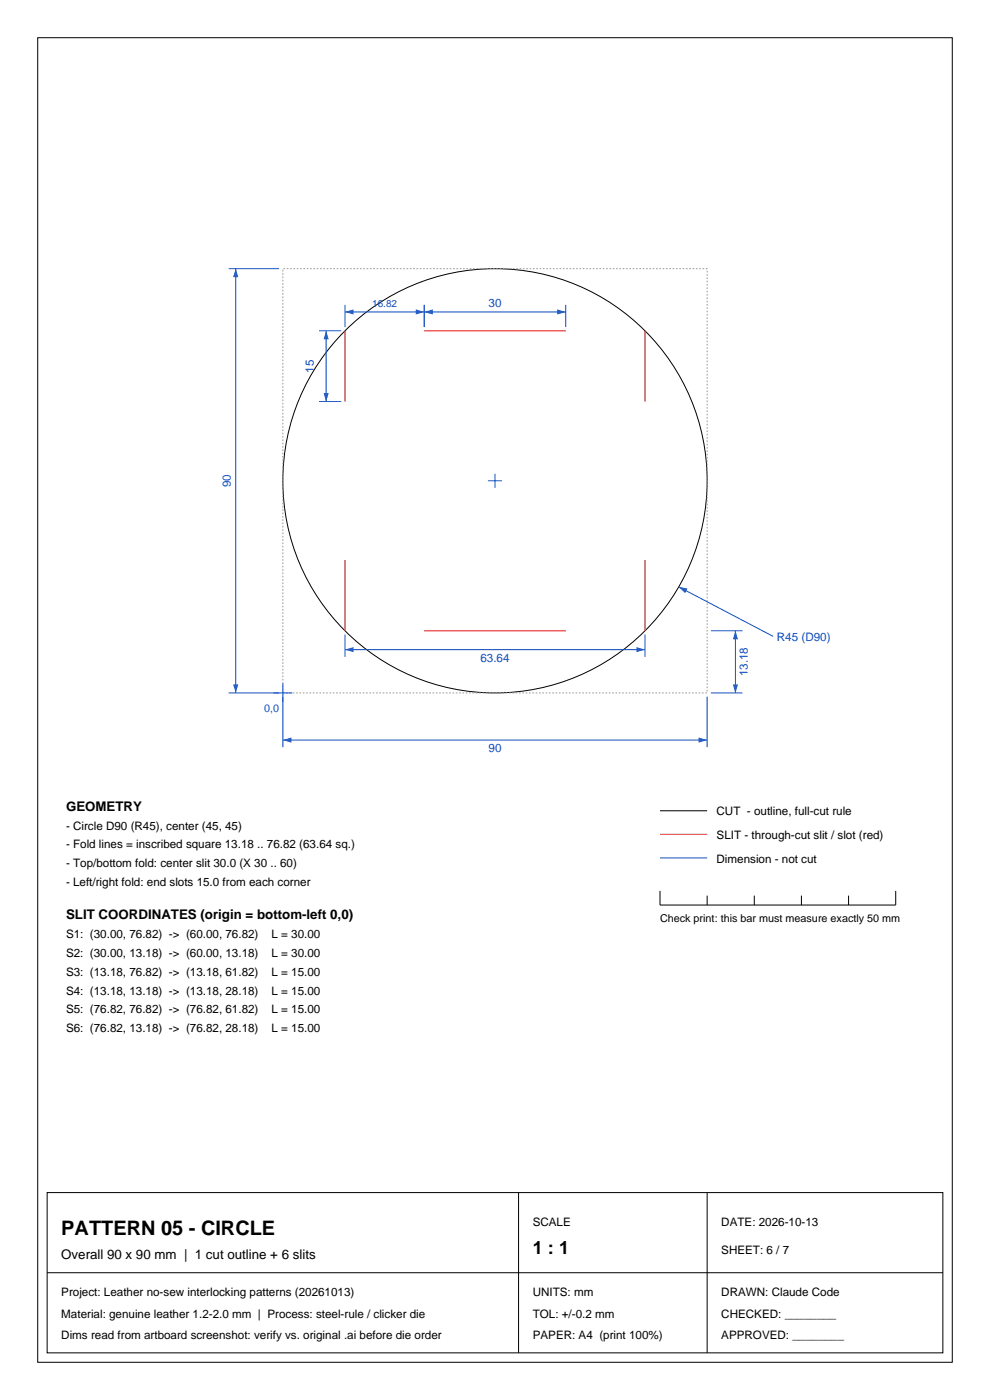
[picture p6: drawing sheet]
<svg xmlns="http://www.w3.org/2000/svg" width="210mm" height="297mm" viewBox="0 0 210 297" stroke-linecap="round" stroke-linejoin="round" font-family="sans-serif">
<defs><g id="words">
<text font-size="4.2" x="13" y="262">PATTERN 05 - CIRCLE</text>
<text font-size="3.9" x="113" y="266">1 : 1</text>
<g font-size="2.8">
<text x="14" y="172">GEOMETRY</text>
<text x="14" y="195">SLIT COORDINATES (origin = bottom-left 0,0)</text>
<text x="13" y="267">Overall 90 x 90 mm | 1 cut outline + 6 slits</text>
</g>
<g font-size="2.5" fill="#0d4dbf">
<text x="103.6" y="65.2">30</text>
<text x="66.6" y="79.1" transform="rotate(-90 66.6 79.1)">15</text>
<text x="49" y="103.4" transform="rotate(-90 49 103.4)">90</text>
<text x="164.8" y="136">R45 (D90)</text>
<text x="101.9" y="140.4">63.64</text>
<text x="158.6" y="143.5" transform="rotate(-90 158.6 143.5)">13.18</text>
<text x="103.6" y="159.6">90</text>
</g>
<g font-size="2.5">
<text x="152" y="173">CUT - outline, full-cut rule</text>
<text x="14" y="176">- Circle D90 (R45), center (45, 45)</text>
<text x="152" y="178">SLIT - through-cut slit / slot (red)</text>
<text x="14" y="180">- Fold lines = inscribed square 13.18 .. 76.82 (63.64 sq.)</text>
<text x="14" y="184">- Top/bottom fold: center slit 30.0 (X 30 .. 60)</text>
<text x="152" y="183">Dimension - not cut</text>
<text x="14" y="188">- Left/right fold: end slots 15.0 from each corner</text>
<text x="14" y="199">S1: (30.00, 76.82) -&gt; (60.00, 76.82)</text>
<text x="14" y="203">S2: (30.00, 13.18) -&gt; (60.00, 13.18)</text>
<text x="57.6" y="199">L = 30.00</text>
<text x="57.6" y="203">L = 30.00</text>
<text x="14" y="207">S3: (13.18, 76.82) -&gt; (13.18, 61.82)</text>
<text x="57.6" y="207">L = 15.00</text>
<text x="14" y="211">S4: (13.18, 13.18) -&gt; (13.18, 28.18)</text>
<text x="14" y="215">S5: (76.82, 76.82) -&gt; (76.82, 61.82)</text>
<text x="57.6" y="211">L = 15.00</text>
<text x="57.6" y="215">L = 15.00</text>
<text x="14" y="219">S6: (76.82, 13.18) -&gt; (76.82, 28.18)</text>
<text x="57.6" y="219">L = 15.00</text>
<text x="113" y="260">SCALE</text>
<text x="153" y="260">DATE: 2026-10-13</text>
<text x="153" y="266">SHEET: 6 / 7</text>
<text x="13" y="275">Project: Leather no-sew interlocking patterns (20261013)</text>
<text x="113" y="275">UNITS: mm</text>
<text x="153" y="275">DRAWN: Claude Code</text>
<text x="13" y="279.5">Material: genuine leather 1.2-2.0 mm | Process: steel-rule / clicker die</text>
<text x="113" y="279.5">TOL: +/-0.2 mm</text>
<text x="153" y="279.5">CHECKED: ________</text>
<text x="13" y="284">Dims read from artboard screenshot: verify vs. original .ai before die order</text>
<text x="113" y="284">PAPER: A4 (print 100%)</text>
<text x="153" y="284">APPROVED: ________</text>
</g>
<text font-size="2.3" fill="#0d4dbf" x="56" y="151">0,0</text>
<text font-size="2.3" x="140" y="195.5">Check print: this bar must measure exactly 50 mm</text>
<text font-size="2.1" fill="#0d4dbf" x="78.9" y="65.2">16.82</text>
</g></defs>
<g fill="none" stroke="#000" stroke-width=".21">
<path d="M8 8h194v281h-194zM10 253h190v34h-190zM110 253v34M150 253v34M10 270h190"/>
<circle cx="105" cy="102" r="45"/>
</g>
<path d="M73.2 70.2v15M90 70.2h30M136.8 70.2v15M73.2 118.8v15M136.8 118.8v15M90 133.8h30" fill="none" stroke="#e60000" stroke-width=".21"/>
<path d="M60 57h90v90h-90z" fill="none" stroke="#999" stroke-width=".21" stroke-dasharray=".4 .4" stroke-linecap="butt"/>
<path d="M60 147.8v10.7M60 157h90M150 147.8v10.7" fill="none" stroke="#0d4dbf" stroke-width=".21"/>
<g fill="#0d4dbf">
<path d="M60 157l1.8-.5v1z"/>
<path d="M148.2 156.5l1.8 .5-1.8 .5z"/>
</g>
<path d="M48.5 57h10.7M50 57v90M48.5 147h10.7" fill="none" stroke="#0d4dbf" stroke-width=".21"/>
<g fill="#0d4dbf">
<path d="M49.5 145.2h1l-.5 1.8z"/>
<path d="M50 57l.5 1.8h-1z"/>
</g>
<path d="M103.5 102h3M105 100.5v3M144 124.5l20 10.5M58 147h4M60 145v4" fill="none" stroke="#0d4dbf" stroke-width=".21"/>
<path d="M144 124.5l1.8 .4-.5 .9z" fill="#0d4dbf"/>
<path d="M90 64.7v4.7M90 66.2h30M120 64.7v4.7" fill="none" stroke="#0d4dbf" stroke-width=".21"/>
<g fill="#0d4dbf">
<path d="M90 66.2l1.8-.6v1.1z"/>
<path d="M118.2 65.6l1.8 .6-1.8 .5z"/>
</g>
<path d="M73.2 64.7v4.7M73.2 66.2h16.8M90 64.7v4.7" fill="none" stroke="#0d4dbf" stroke-width=".21"/>
<g fill="#0d4dbf">
<path d="M73.2 66.2l1.8-.6v1.1z"/>
<path d="M88.2 65.6l1.8 .6-1.8 .5z"/>
</g>
<path d="M67.7 70.2h4.7M69.2 70.2v15M67.7 85.2h4.7" fill="none" stroke="#0d4dbf" stroke-width=".21"/>
<g fill="#0d4dbf">
<path d="M69.2 70.2l.5 1.8h-1.1z"/>
<path d="M68.6 83.4h1.1l-.5 1.8z"/>
</g>
<path d="M73.2 134.6v4.7M73.2 137.8h63.6M136.8 134.6v4.7" fill="none" stroke="#0d4dbf" stroke-width=".21"/>
<g fill="#0d4dbf">
<path d="M73.2 137.8l1.8-.5v1.1z"/>
<path d="M135 137.3l1.8 .5-1.8 .6z"/>
</g>
<path d="M150.8 133.8h6.7M156 133.8v13.2M150.8 147h6.7" fill="none" stroke="#0d4dbf" stroke-width=".21"/>
<g fill="#0d4dbf">
<path d="M155.5 145.2h1l-.5 1.8z"/>
<path d="M156 133.8l.5 1.8h-1z"/>
</g>
<path d="M140 172h10M140 189v3h50v-3M150 190v2M160 190v2M170 190v2M180 190v2" fill="none" stroke="#000" stroke-width=".21"/>
<path d="M140 177h10" fill="none" stroke="#e60000" stroke-width=".21"/>
<path d="M140 182h10" fill="none" stroke="#0d4dbf" stroke-width=".21"/>
<use href="#words"/>
</svg>
